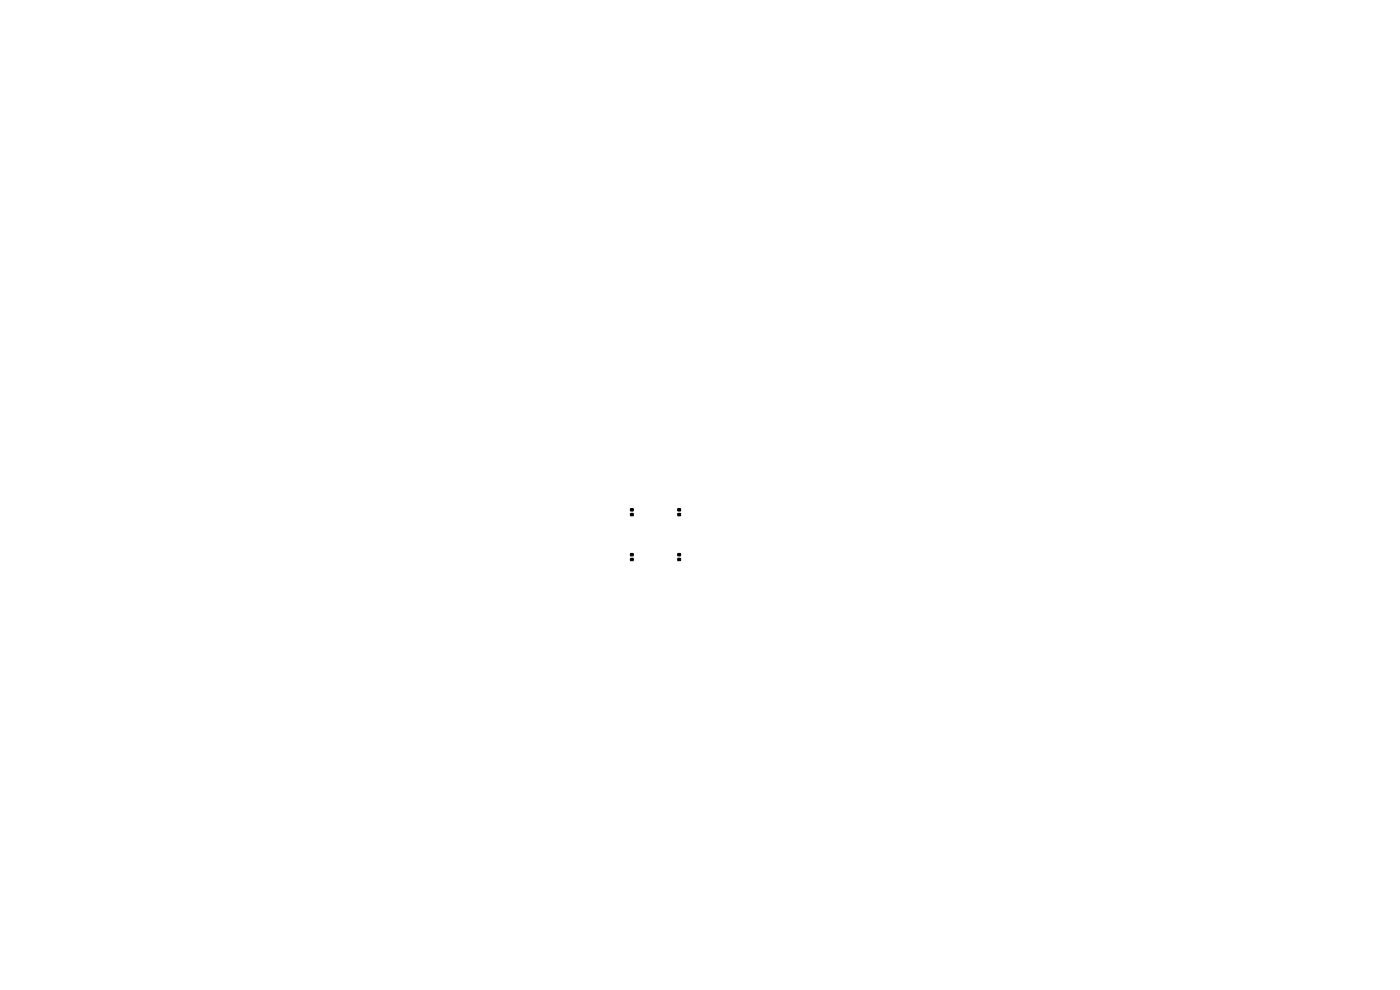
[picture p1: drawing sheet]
<svg xmlns="http://www.w3.org/2000/svg" width="297mm" height="210mm" viewBox="0 0 297 210" stroke-linecap="round" stroke-linejoin="round" font-family="sans-serif">
<path d="M133.8 108.9h.5v.5h-.5zM133.8 107.9h.5v.5h-.5zM133.8 118.5h.5v.4h-.5zM133.8 117.4h.5v.5h-.5zM143.8 108.9h.6v.5h-.6zM143.8 107.9h.6v.5h-.6zM143.8 118.5h.6v.4h-.6zM143.8 117.4h.6v.5h-.6z" fill="#000" stroke="#000" stroke-width=".21"/>
</svg>
